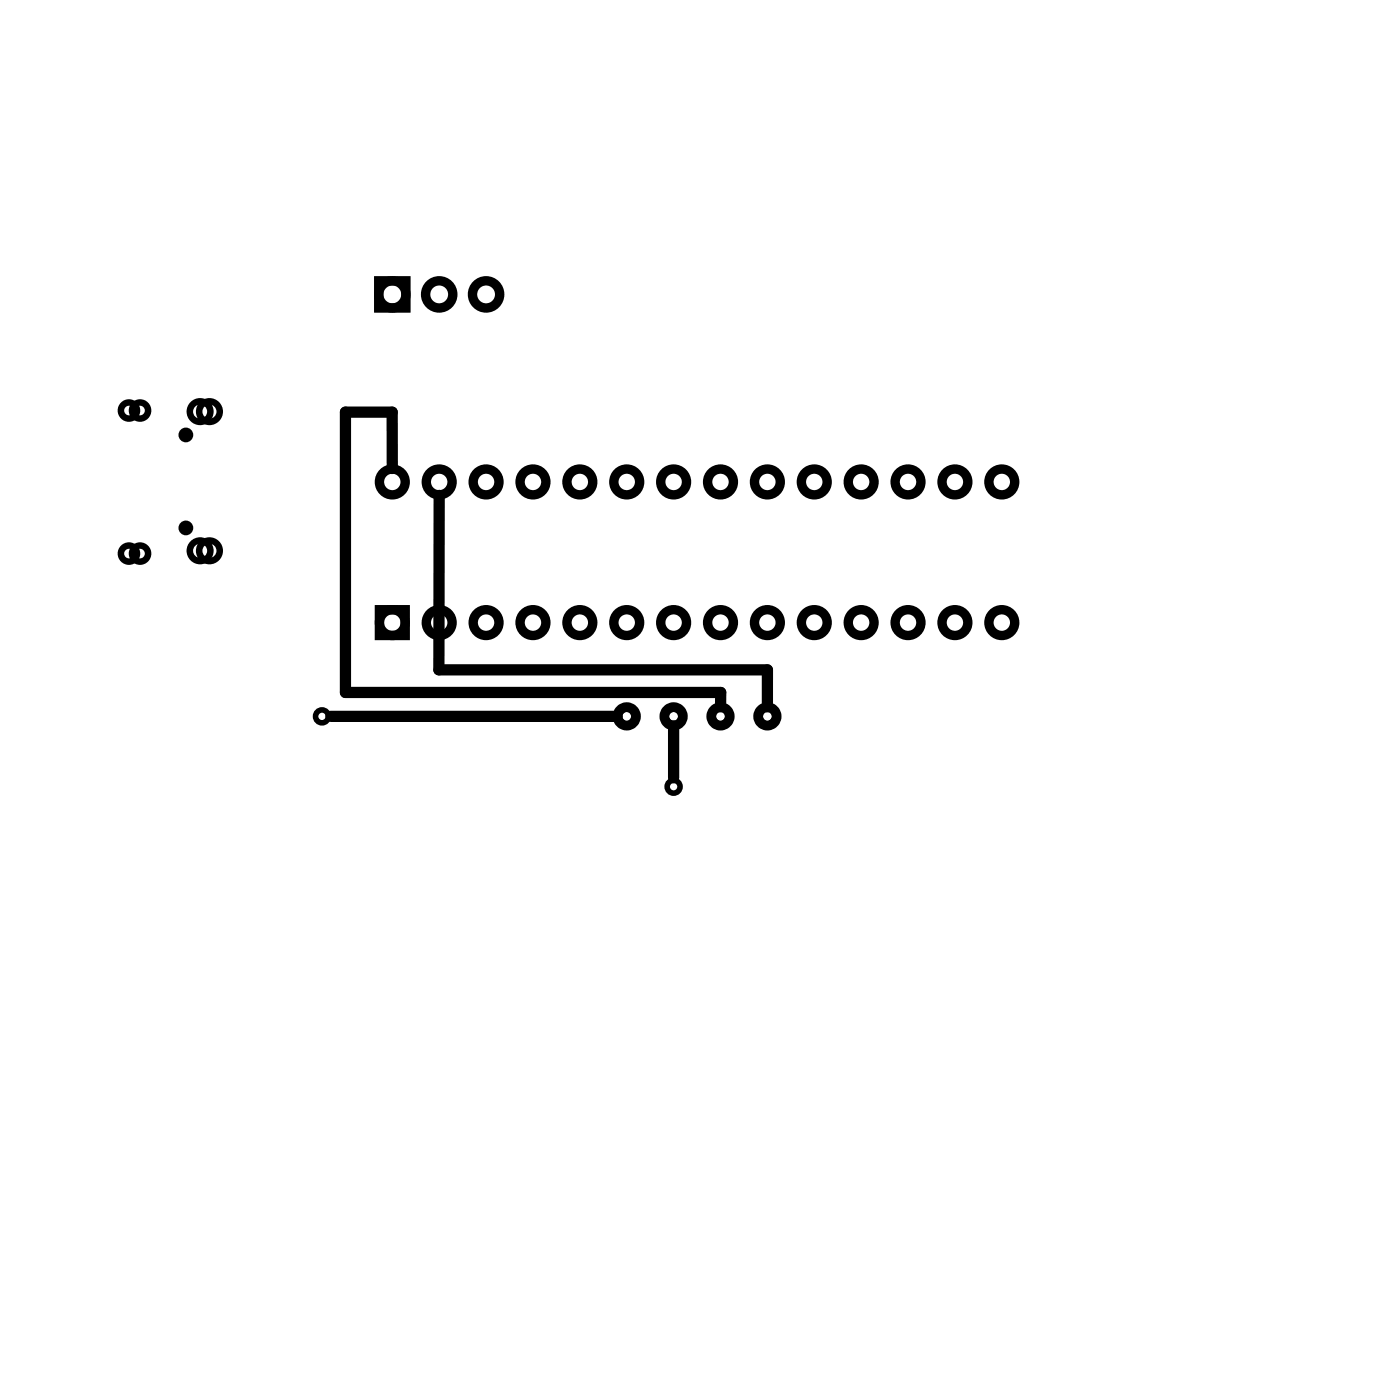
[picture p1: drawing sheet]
<svg xmlns="http://www.w3.org/2000/svg" width="76mm" height="74mm" viewBox="0 0 76 74" stroke-linecap="round" stroke-linejoin="round" font-family="sans-serif">
<g fill="none" stroke="#000" stroke-width=".51">
<path d="M20.5 15.2h1.5v1.5h-1.5zM20.6 33h1.4v1.4h-1.4z"/>
<circle cx="21.3" cy="15.9" r=".74"/>
<circle cx="23.8" cy="15.9" r=".74"/>
<circle cx="26.3" cy="15.9" r=".74"/>
<circle cx="21.3" cy="26.1" r=".7"/>
<circle cx="21.3" cy="33.7" r=".7"/>
<circle cx="23.8" cy="26.1" r=".7"/>
<circle cx="23.8" cy="33.7" r=".7"/>
<circle cx="26.3" cy="26.1" r=".7"/>
<circle cx="26.3" cy="33.7" r=".7"/>
<circle cx="28.9" cy="26.1" r=".7"/>
<circle cx="28.9" cy="33.7" r=".7"/>
<circle cx="31.4" cy="26.1" r=".7"/>
<circle cx="31.4" cy="33.7" r=".7"/>
<circle cx="34" cy="26.1" r=".7"/>
<circle cx="34" cy="33.7" r=".7"/>
<circle cx="36.5" cy="26.1" r=".7"/>
<circle cx="36.5" cy="33.7" r=".7"/>
<circle cx="39" cy="26.1" r=".7"/>
<circle cx="39" cy="33.7" r=".7"/>
<circle cx="41.6" cy="26.1" r=".7"/>
<circle cx="41.6" cy="33.7" r=".7"/>
<circle cx="44.1" cy="26.1" r=".7"/>
<circle cx="44.1" cy="33.7" r=".7"/>
<circle cx="46.7" cy="26.1" r=".7"/>
<circle cx="46.7" cy="33.7" r=".7"/>
<circle cx="49.2" cy="26.1" r=".7"/>
<circle cx="49.2" cy="33.7" r=".7"/>
<circle cx="51.7" cy="26.1" r=".7"/>
<circle cx="51.7" cy="33.7" r=".7"/>
<circle cx="54.3" cy="26.1" r=".7"/>
<circle cx="54.3" cy="33.7" r=".7"/>
</g>
<g fill="none" stroke="#000" stroke-width=".53">
<circle cx="34" cy="38.8" r=".5"/>
<circle cx="36.5" cy="38.8" r=".5"/>
<circle cx="39" cy="38.8" r=".5"/>
<circle cx="41.6" cy="38.8" r=".5"/>
</g>
<g fill="#000">
<circle cx="10.1" cy="28.6" r=".4"/>
<circle cx="10.1" cy="23.6" r=".4"/>
</g>
<g fill="none" stroke="#000" stroke-width=".05">
<circle cx="7" cy="22.2" r=".44"/>
<circle cx="7" cy="30" r=".44"/>
<circle cx="7.6" cy="22.2" r=".44"/>
<circle cx="7.6" cy="30" r=".44"/>
<circle cx="10.8" cy="22.3" r=".56"/>
<circle cx="10.8" cy="29.8" r=".56"/>
<circle cx="11.3" cy="22.3" r=".56"/>
<circle cx="11.3" cy="29.8" r=".56"/>
</g>
<g fill="#000">
<path d="M6.4 30a.61 .61 0 0 1 1.2 0 .61 .61 0 0 1-1.2 0zM6.7 30a.26 .26 0 0 0 .5 0 .26 .26 0 0 0-.5 0z"/>
<path d="M6.4 22.2a.61 .61 0 0 1 1.2 0 .61 .61 0 0 1-1.2 0zM6.7 22.2a.26 .26 0 0 0 .5 0 .26 .26 0 0 0-.5 0z"/>
<path d="M7 30a.61 .61 0 0 1 1.2 0 .61 .61 0 0 1-1.2 0zM7.3 30a.26 .26 0 0 0 .5 0 .26 .26 0 0 0-.5 0z"/>
<path d="M7 22.2a.61 .61 0 0 1 1.2 0 .61 .61 0 0 1-1.2 0zM7.3 22.2a.26 .26 0 0 0 .5 0 .26 .26 0 0 0-.5 0z"/>
<path d="M10.1 29.8a.75 .75 0 0 1 1.5 0 .75 .75 0 0 1-1.5 0zM10.5 29.8a.38 .38 0 0 0 .7 0 .38 .38 0 0 0-.7 0z"/>
<path d="M10.1 22.3a.75 .75 0 0 1 1.5 0 .75 .75 0 0 1-1.5 0zM10.5 22.3a.38 .38 0 0 0 .7 0 .38 .38 0 0 0-.7 0z"/>
<path d="M10.6 29.8a.75 .75 0 0 1 1.5 0 .75 .75 0 0 1-1.5 0zM11 29.8a.38 .38 0 0 0 .7 0 .38 .38 0 0 0-.7 0z"/>
<path d="M10.6 22.3a.75 .75 0 0 1 1.5 0 .75 .75 0 0 1-1.5 0zM11 22.3a.38 .38 0 0 0 .7 0 .38 .38 0 0 0-.7 0z"/>
</g>
<g fill="none" stroke="#000" stroke-width=".3">
<circle cx="17.4" cy="38.8" r=".35"/>
<circle cx="36.5" cy="42.6" r=".35"/>
</g>
<path d="M17.9 38.8h15.5M21.3 25.4l-.1-3.1h-2.5v15.2h20.3v.8M23.8 26.8v9.5h17.8v2M36.5 39.3v2.8" fill="none" stroke="#000" stroke-width=".61"/>
</svg>
